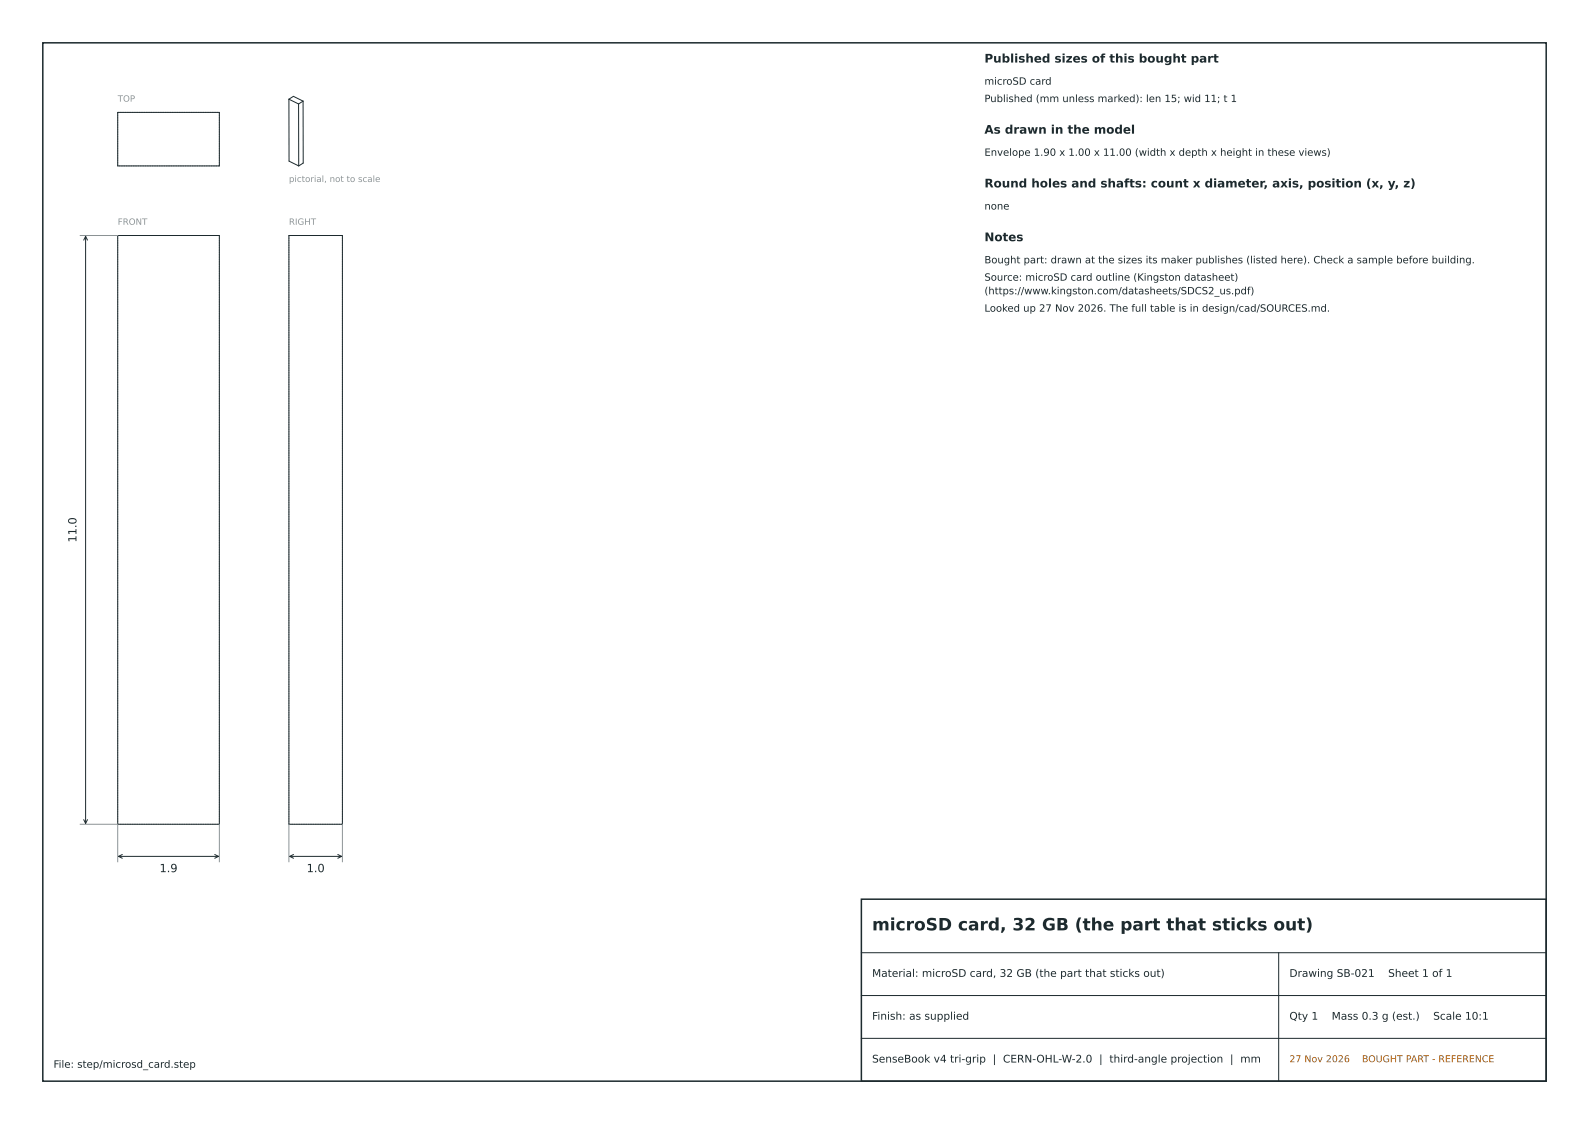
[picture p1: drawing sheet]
<svg xmlns="http://www.w3.org/2000/svg" width="297mm" height="210mm" viewBox="0 0 297 210" stroke-linecap="round" stroke-linejoin="round" font-family="sans-serif">
<defs><g id="words">
<text font-size="3.2" fill="#1d2a2e" x="163" y="173.8">microSD card, 32 GB (the part that sticks out)</text>
<g font-size="2.2" fill="#1d2a2e">
<text x="184" y="11.7">Published sizes of this bought part</text>
<text x="184" y="25">As drawn in the model</text>
<text x="184" y="35">Round holes and shafts: count x diameter, axis, position (x, y, z)</text>
<text x="184" y="45.1">Notes</text>
</g>
<g font-size="2.1" fill="#1d2a2e">
<text x="14.3" y="101.4" transform="rotate(-90 14.3 101.4)">11.0</text>
<text x="29.8" y="162.9">1.9</text>
<text x="57.3" y="162.9">1.0</text>
</g>
<g font-size="2" fill="#1d2a2e">
<text x="163" y="182.5">Material: microSD card, 32 GB (the part that sticks out)</text>
<text x="241" y="182.5">Drawing SB-021</text>
<text x="259.5" y="182.5">Sheet 1 of 1</text>
<text x="163" y="190.5">Finish: as supplied</text>
<text x="241" y="190.5">Qty 1</text>
<text x="248.9" y="190.5">Mass 0.3 g (est.)</text>
<text x="267.9" y="190.5">Scale 10:1</text>
<text x="163" y="198.5">SenseBook v4 tri-grip | CERN-OHL-W-2.0 | third-angle projection | mm</text>
</g>
<g font-size="1.9" fill="#1d2a2e">
<text x="184" y="15.8">microSD card</text>
<text x="184" y="19.1">Published (mm unless marked): len 15; wid 11; t 1</text>
<text x="184" y="29.1">Envelope 1.90 x 1.00 x 11.00 (width x depth x height in these views)</text>
<text x="184" y="39.2">none</text>
<text x="184" y="49.2">Bought part: drawn at the sizes its maker publishes (listed here). Check a sample before building.</text>
<text x="184" y="52.4">Source: microSD card outline (Kingston datasheet)</text>
<text x="184" y="55">(https://www.kingston.com/datasheets/SDCS2_us.pdf)</text>
<text x="184" y="58.2">Looked up 27 Nov 2026. The full table is in design/cad/SOURCES.md.</text>
<text x="10" y="199.5">File: step/microsd_card.step</text>
</g>
<g font-size="1.8" fill="#b0600f">
<text x="241" y="198.5">27 Nov 2026</text>
<text x="254.6" y="198.5">BOUGHT PART - REFERENCE</text>
</g>
<g font-size="1.6" fill="#8a979b">
<text x="22" y="19">TOP</text>
<text x="54" y="34">pictorial, not to scale</text>
<text x="22" y="42">FRONT</text>
<text x="54" y="42">RIGHT</text>
</g>
</g></defs>
<path d="M8 8h281v194h-281zM161 168h128v34h-128z" fill="none" stroke="#1d2a2e" stroke-width=".28"/>
<path d="M22 21v10M22 21h19M41 31h-19M41 21v10M22 44h19M64 44h-10M22 154v-110M22 154h19M41 154v-110M54 154v-110M64 154h-10M64 154v-110" fill="none" stroke="#8a979b" stroke-width=".19" stroke-dasharray=".3 .2" stroke-linecap="butt"/>
<g fill="none" stroke="#1d2a2e" stroke-width=".19">
<path d="M54 18.5l.8-.5 1.8 .9M54 18.5v11.6l1.8 .9M54 18.5l1.8 .9M55.8 19.4v11.6M56.6 18.9l-.8 .5M56.6 18.9l.1 11.6-.9 .5M22 21h19v10h-19zM15.6 44.9l.4-.7 .4 .7M16 44.2v109.6M22 44h19v110h-19zM54 44h10v110h-10zM15.6 153.1l.4 .7 .4-.7"/>
<path d="M22.2 160h18.6M22.9 159.6l-.7 .4 .7 .4M40.1 159.6l.7 .4-.7 .4M54.2 160h9.6M54.9 159.6l-.7 .4 .7 .4M63.1 159.6l.7 .4-.7 .4M161 178h128M239 178v24M161 194h128M161 186h128"/>
</g>
<path d="M15 44h7M15 154h7v7M41 154v7M54 154v7M64 154v7" fill="none" stroke="#8a979b" stroke-width=".19"/>
<use href="#words"/>
</svg>
